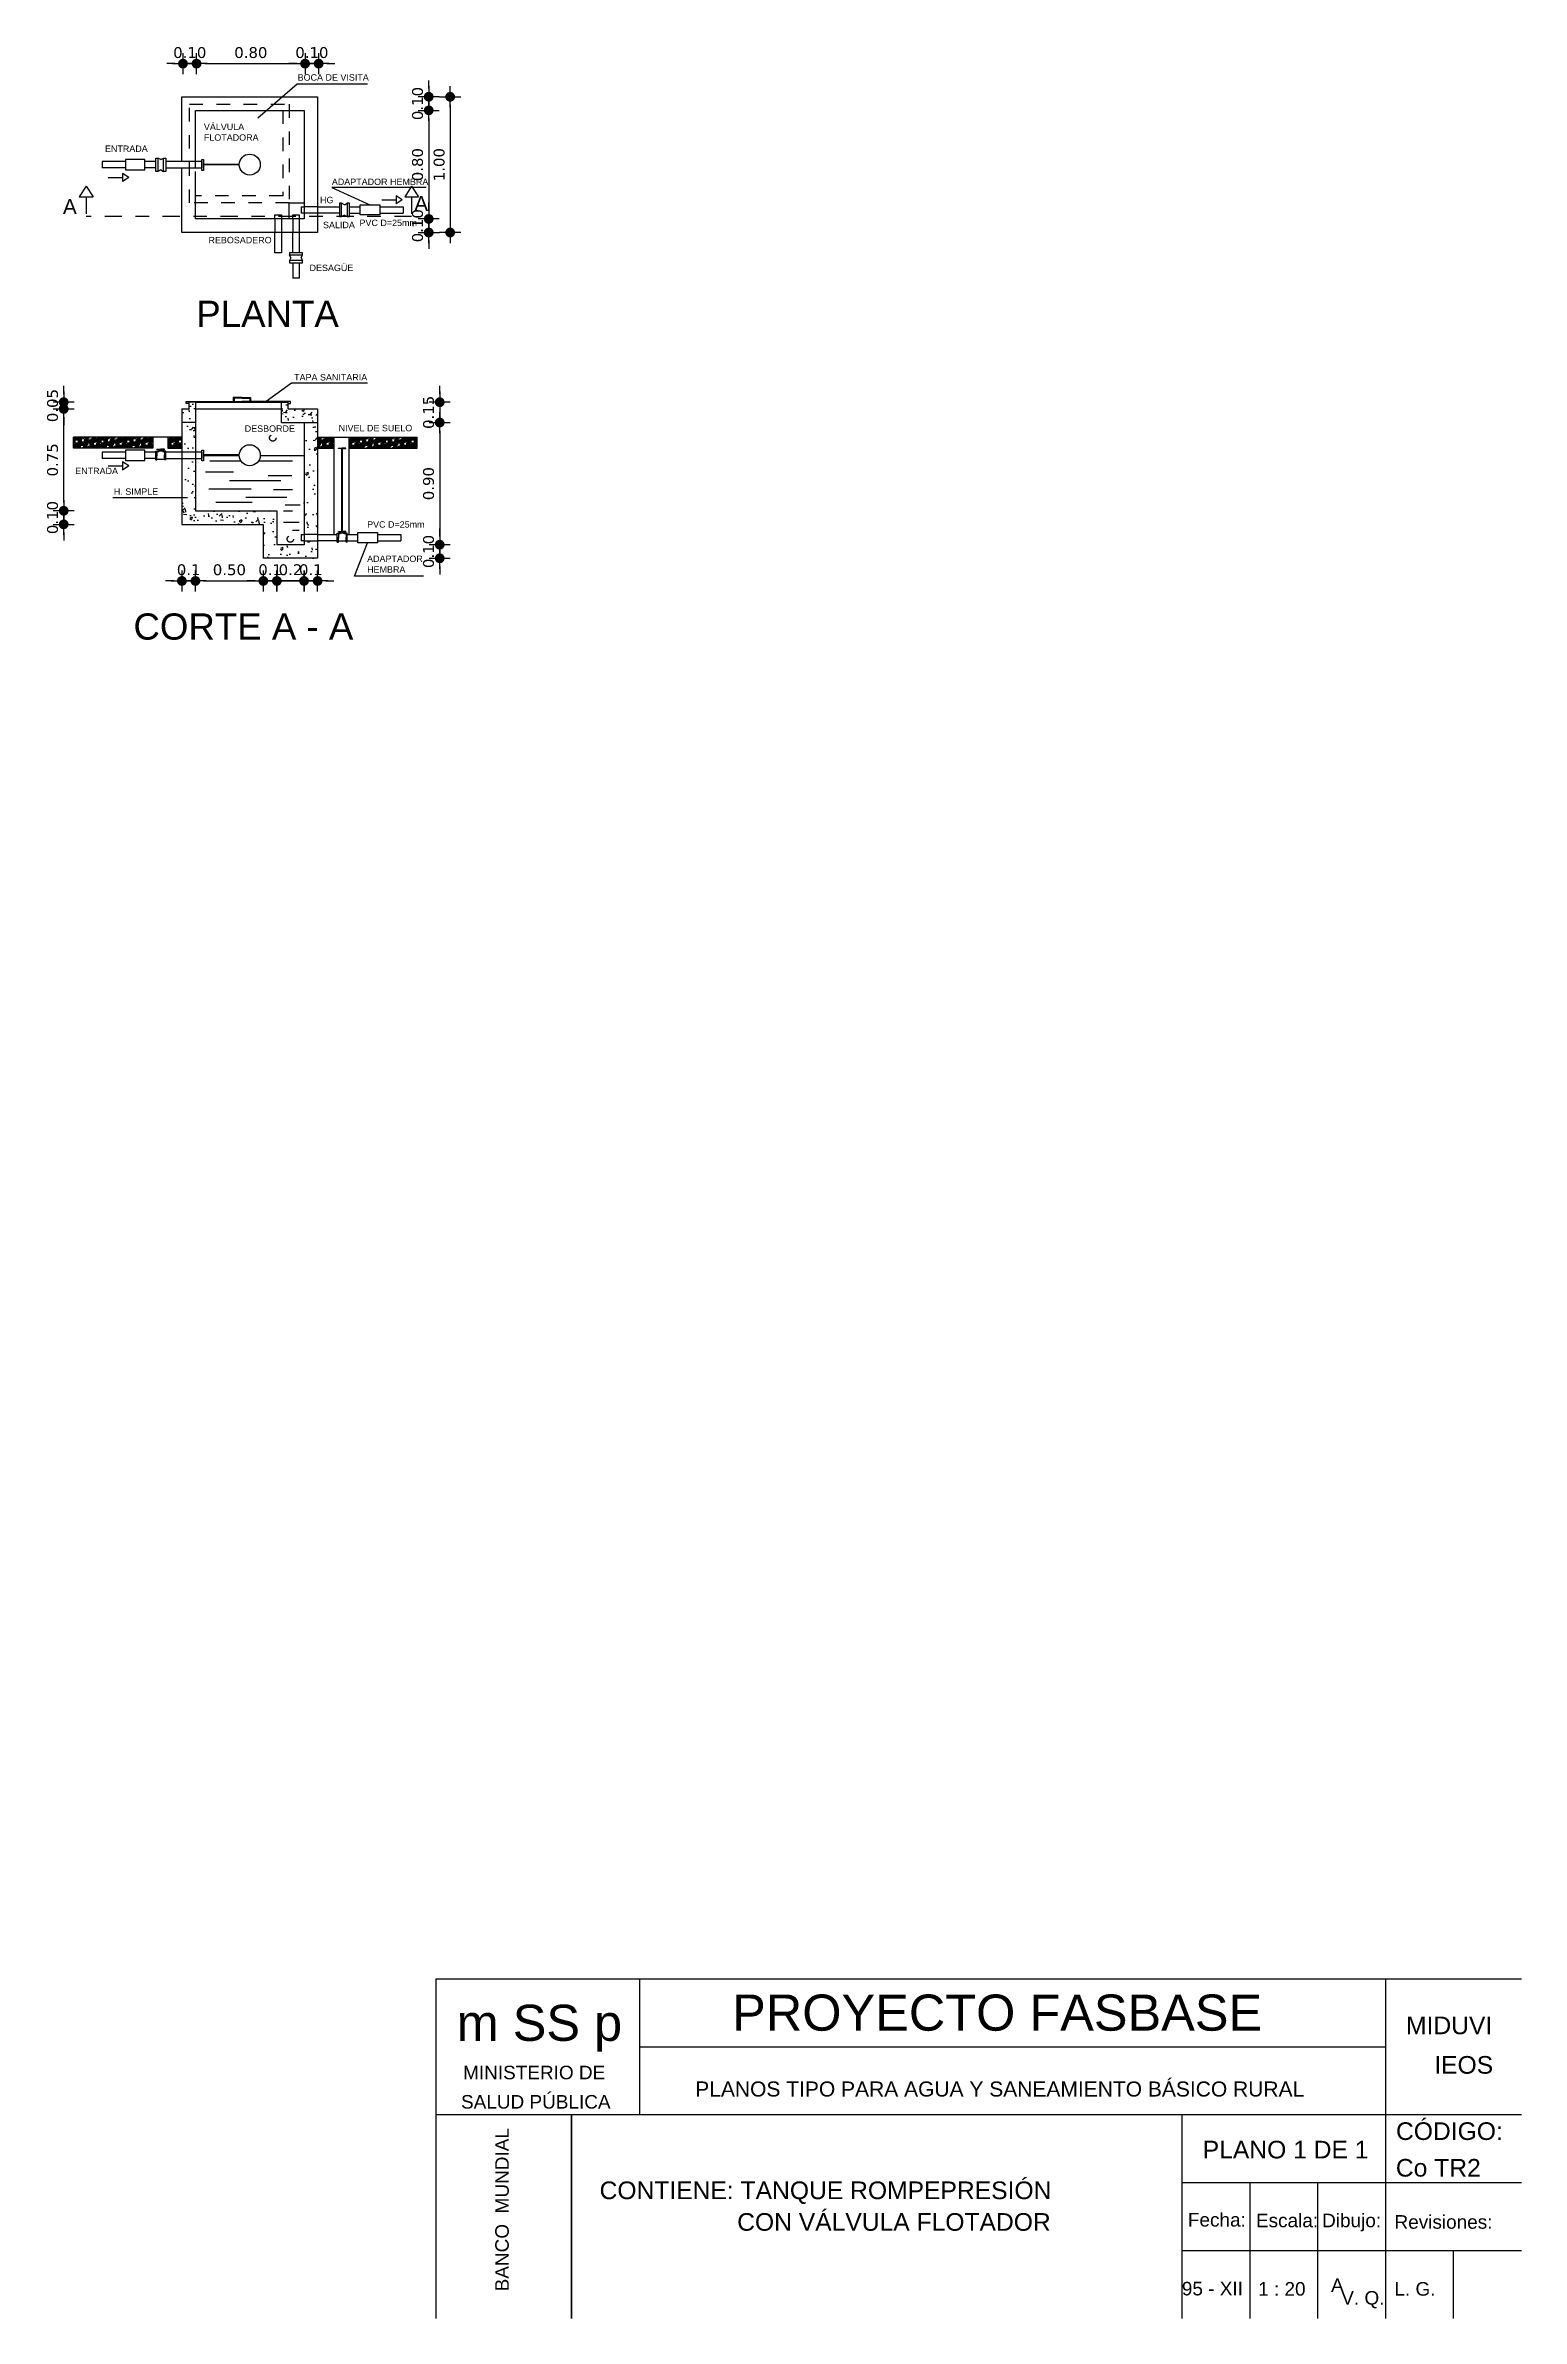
# Model space of a CAD drawing. Header units: metres. Extents: x 2644 to 4131, y 3282 to 4383.
# Drawn here: x 2766.19 to 2777.07, y 4355.27 to 4372.01 of the extents above; entities that cross this region are included whole.
import ezdxf
from ezdxf.enums import TextEntityAlignment as Align

# ---------------------------------------------------------------- set-up
doc = ezdxf.new("R2010")
doc.units = ezdxf.units.M
doc.linetypes.add('ACAD_ISO02W100', pattern=[15, 12, -3])
doc.linetypes.add('DASHDOT', pattern=[25.4, 12.7, -6.35, 0, -6.35])
doc.layers.add('Cotas', color=7, linetype='Continuous')
doc.layers.add('Dibujo', color=7, linetype='Continuous')
doc.styles.add('Annotative', font='arial.ttf')
doc.styles.get("Standard").update_dxf_attribs({"font": 'arial.ttf'})
doc.styles.add('verdana', font='verdana.ttf')
doc.dimstyles.new('ISO', dxfattribs={"dimtxt": 0.08, "dimasz": 0.06, "dimexe": 0.1, "dimexo": 0.1, "dimgap": 0.04, "dimtad": 1, "dimzin": 1, "dimdsep": 46, "dimtxsty": 'verdana', "dimblk1": 'PAB', "dimblk2": 'PAB', "dimsah": 1, "dimcen": 0, "dimse1": 1, "dimse2": 1, "dimclrd": 7, "dimclre": 8, "dimclrt": 7, "dimadec": 0, "dimazin": 0, "dimtfac": 1, "dimtix": 1, "dimtmove": 0, "dimatfit": 3, "dimldrblk": 'PAB', "dimfxl": 0.1, "dimtvp": 1, "dimtolj": 1, "dimtzin": 1, "dimarcsym": 0})

msp = doc.modelspace()

# ---------------------------------------------------------------- texts
at = {"attachment_point": 1}
for s, width, insert, char_height in [('BOCA DE VISITA', 2.52423, (2768.048, 4371.799), 0.04722), ('VÁLVULA ^JFLOTADORA', 2.52423, (2767.357, 4371.435), 0.04722), ('ENTRADA', 2.52423, (2766.628, 4371.274), 0.0472), ('ADAPTADOR HEMBRA ', 2.52423, (2768.3, 4371.03), 0.04722), ('A', 2.52423, (2766.318, 4370.879), 0.11), ('HG', 2.52423, (2768.213, 4370.896), 0.0472), ('A', 2.52423, (2768.907, 4370.901), 0.11), ('REBOSADERO', 2.52423, (2767.391, 4370.601), 0.0472), ('SALIDA', 2.52423, (2768.235, 4370.712), 0.0472), ('PVC D=25mm', 2.52423, (2768.504, 4370.728), 0.0472), ('DESAGÜE', 2.52423, (2768.136, 4370.396), 0.0472), ('PLANTA ', 2.48743, (2767.301, 4370.131), 0.1933), ('TAPA SANITARIA', 2.52423, (2768.022, 4369.59), 0.04722), ('DESBORDE', 2.52423, (2767.658, 4369.212), 0.0472), ('NIVEL DE SUELO', 2.52423, (2768.35, 4369.216), 0.04722), ('ENTRADA', 2.52423, (2766.409, 4368.9), 0.0472), ('H. SIMPLE', 2.52423, (2766.694, 4368.748), 0.0472), ('PVC D=25mm', 2.52423, (2768.56, 4368.506), 0.0472), ('ADAPTADOR \\PHEMBRA', 2.52423, (2768.56, 4368.253), 0.0472), ('CORTE A - A \\P ', 2.48743, (2766.838, 4367.827), 0.19334)]:
    msp.add_mtext_dynamic_manual_height_columns(s, width=width, gutter_width=12.5, heights=[0], dxfattribs=dict(at, insert=insert, char_height=char_height))
at = {"layer": 'Dibujo', "color": 0, "linetype": 'ByBlock'}
for s, height, p in [('m SS p', 0.2662, (2769.22, 4357.311)), ('PROYECTO FASBASE', 0.26624, (2771.25, 4357.386)), ('PLANOS TIPO PARA AGUA Y SANEAMIENTO BÁSICO RURAL', 0.11076, (2770.978, 4356.901))]:
    msp.add_text(s, height=height, dxfattribs=at).set_placement(p)
at = {"layer": 'Dibujo', "color": 0, "linetype": 'ByBlock', "style": 'Annotative'}
for s, p in [('MIDUVI', (2776.216, 4357.36)), ('IEOS', (2776.424, 4357.069)), ('CÓDIGO:', (2776.142, 4356.581)), ('PLANO 1 DE 1', (2774.718, 4356.445)), ('Co TR2', (2776.141, 4356.311)), ('CONTIENE: TANQUE ROMPEPRESIÓN', (2770.273, 4356.145))]:
    msp.add_text(s, height=0.13, dxfattribs=at).set_placement(p)
at = {"layer": 'Dibujo', "color": 0, "linetype": 'ByBlock'}
for s, p in [('MINISTERIO DE', (2769.791, 4357.028)), ('SALUD PÚBLICA', (2769.803, 4356.812)), ('Fecha:', (2774.822, 4355.943)), ('Escala:', (2775.339, 4355.938)), ('Dibujo:', (2775.815, 4355.938)), ('Revisiones:', (2776.492, 4355.927)), ('95 - XII', (2774.789, 4355.436)), ('1 : 20', (2775.301, 4355.434)), ('A', (2775.71, 4355.461)), ('L. G. ', (2776.301, 4355.434)), ('V. Q.', (2775.898, 4355.368))]:
    msp.add_text(s, height=0.1, dxfattribs=at).set_placement(p, align=Align.CENTER)
msp.add_text('BANCO  MUNDIAL', height=0.1, rotation=90, dxfattribs=at).set_placement((2769.604, 4356.067), align=Align.CENTER)
at = {"layer": 'Dibujo', "color": 0, "linetype": 'ByBlock', "insert": (2771.287, 4356.042), "char_height": 0.13, "width": 2.74501, "attachment_point": 1}
msp.add_mtext('CON VÁLVULA FLOTADOR', dxfattribs=at)

# ---------------------------------------------------------------- blocks, each defined once
blk = doc.blocks.new('PAB')
at = {"layer": 'Cotas'}
for p, q in [((-1.3, 0), (1.3, 0)), ((0, 1.3), (0, -1.3))]:
    blk.add_line(p, q, dxfattribs=at)
at = {"layer": 'Cotas', "const_width": 0.6}
blk.add_lwpolyline([(-0.3, 0, 1), (0.3, 0, 1)], format="xyb", close=True, dxfattribs=at)
blk = doc.blocks.new('*D1328')
at = {"color": 7, "lineweight": -2, "transparency": 16777216}
for p, q in [((2769.014, 4371.693), (2769.014, 4371.753)), ((2769.014, 4371.633), (2769.014, 4371.533)), ((2769.014, 4371.473), (2769.014, 4371.413))]:
    blk.add_line(p, q, dxfattribs=at)
at = {"layer": 'Defpoints', "color": 0, "transparency": 16777216}
for p in [(2768.195, 4371.633), (2768.095, 4371.533), (2769.014, 4371.533)]:
    blk.add_point(p, dxfattribs=at)
at = {"color": 7, "lineweight": -2, "transparency": 16777216, "xscale": 0.06, "yscale": 0.06, "zscale": 0.06}
for p, rotation in [((2769.014, 4371.633), 270), ((2769.014, 4371.533), 90)]:
    blk.add_blockref('PAB', p, dxfattribs=dict(at, rotation=rotation))
at = {"color": 7, "transparency": 16777216, "insert": (2768.932, 4371.583), "char_height": 0.08, "attachment_point": 5, "rotation": 90, "style": 'verdana'}
blk.add_mtext('\\A1;0.10', dxfattribs=at)
blk = doc.blocks.new('*D1329')
at = {"color": 7, "lineweight": -2, "transparency": 16777216}
blk.add_line((2769.014, 4371.473), (2769.014, 4370.793), dxfattribs=at)
at = {"layer": 'Defpoints', "color": 0, "transparency": 16777216}
for p in [(2768.095, 4371.533), (2768.095, 4370.733), (2769.014, 4370.733)]:
    blk.add_point(p, dxfattribs=at)
at = {"color": 7, "lineweight": -2, "transparency": 16777216, "xscale": 0.06, "yscale": 0.06, "zscale": 0.06}
for p, rotation in [((2769.014, 4371.533), 90), ((2769.014, 4370.733), 270)]:
    blk.add_blockref('PAB', p, dxfattribs=dict(at, rotation=rotation))
at = {"color": 7, "transparency": 16777216, "insert": (2768.932, 4371.133), "char_height": 0.08, "attachment_point": 5, "rotation": 90, "style": 'verdana'}
blk.add_mtext('\\A1;0.80', dxfattribs=at)
blk = doc.blocks.new('*D1330')
at = {"color": 7, "lineweight": -2, "transparency": 16777216}
for p, q in [((2769.014, 4370.793), (2769.014, 4370.853)), ((2769.014, 4370.733), (2769.014, 4370.633)), ((2769.014, 4370.573), (2769.014, 4370.513))]:
    blk.add_line(p, q, dxfattribs=at)
at = {"layer": 'Defpoints', "color": 0, "transparency": 16777216}
for p in [(2768.095, 4370.733), (2768.195, 4370.633), (2769.014, 4370.633)]:
    blk.add_point(p, dxfattribs=at)
at = {"color": 7, "lineweight": -2, "transparency": 16777216, "xscale": 0.06, "yscale": 0.06, "zscale": 0.06}
for p, rotation in [((2769.014, 4370.733), 270), ((2769.014, 4370.633), 90)]:
    blk.add_blockref('PAB', p, dxfattribs=dict(at, rotation=rotation))
at = {"color": 7, "transparency": 16777216, "insert": (2768.932, 4370.683), "char_height": 0.08, "attachment_point": 5, "rotation": 90, "style": 'verdana'}
blk.add_mtext('\\A1;0.10', dxfattribs=at)
blk = doc.blocks.new('*D1331')
at = {"color": 7, "lineweight": -2, "transparency": 16777216}
blk.add_line((2769.172, 4371.573), (2769.172, 4370.693), dxfattribs=at)
at = {"layer": 'Defpoints', "color": 0, "transparency": 16777216}
for p in [(2768.195, 4371.633), (2768.195, 4370.633), (2769.172, 4370.633)]:
    blk.add_point(p, dxfattribs=at)
at = {"color": 7, "lineweight": -2, "transparency": 16777216, "xscale": 0.06, "yscale": 0.06, "zscale": 0.06}
for p, rotation in [((2769.172, 4371.633), 90), ((2769.172, 4370.633), 270)]:
    blk.add_blockref('PAB', p, dxfattribs=dict(at, rotation=rotation))
at = {"color": 7, "transparency": 16777216, "insert": (2769.091, 4371.133), "char_height": 0.08, "attachment_point": 5, "rotation": 90, "style": 'verdana'}
blk.add_mtext('\\A1;1.00', dxfattribs=at)
blk = doc.blocks.new('*D1124')
at = {"color": 7, "lineweight": -2, "transparency": 16777216}
for p, q in [((2767.143, 4371.877), (2767.083, 4371.877)), ((2767.203, 4371.877), (2767.303, 4371.877)), ((2767.363, 4371.877), (2767.423, 4371.877))]:
    blk.add_line(p, q, dxfattribs=at)
at = {"layer": 'Defpoints', "color": 0, "transparency": 16777216}
for p in [(2767.303, 4371.877), (2767.203, 4371.712), (2767.303, 4371.612)]:
    blk.add_point(p, dxfattribs=at)
at = {"color": 7, "lineweight": -2, "transparency": 16777216, "xscale": 0.06, "yscale": 0.06, "zscale": 0.06}
blk.add_blockref('PAB', (2767.203, 4371.877), dxfattribs=at)
at = {"color": 7, "lineweight": -2, "transparency": 16777216, "xscale": 0.06, "yscale": 0.06, "zscale": 0.06, "rotation": 180}
blk.add_blockref('PAB', (2767.303, 4371.877), dxfattribs=at)
at = {"color": 7, "transparency": 16777216, "insert": (2767.253, 4371.958), "char_height": 0.08, "attachment_point": 5, "style": 'verdana'}
blk.add_mtext('\\A1;0.10', dxfattribs=at)
blk = doc.blocks.new('*D1125')
at = {"color": 7, "lineweight": -2, "transparency": 16777216}
blk.add_line((2767.363, 4371.877), (2768.043, 4371.877), dxfattribs=at)
at = {"layer": 'Defpoints', "color": 0, "transparency": 16777216}
for p in [(2768.103, 4371.877), (2767.303, 4371.612), (2768.103, 4371.612)]:
    blk.add_point(p, dxfattribs=at)
at = {"color": 7, "lineweight": -2, "transparency": 16777216, "xscale": 0.06, "yscale": 0.06, "zscale": 0.06, "rotation": 180}
blk.add_blockref('PAB', (2767.303, 4371.877), dxfattribs=at)
at = {"color": 7, "lineweight": -2, "transparency": 16777216, "xscale": 0.06, "yscale": 0.06, "zscale": 0.06}
blk.add_blockref('PAB', (2768.103, 4371.877), dxfattribs=at)
at = {"color": 7, "transparency": 16777216, "insert": (2767.703, 4371.958), "char_height": 0.08, "attachment_point": 5, "style": 'verdana'}
blk.add_mtext('\\A1;0.80', dxfattribs=at)
blk = doc.blocks.new('*D1126')
at = {"color": 7, "lineweight": -2, "transparency": 16777216}
for p, q in [((2768.043, 4371.877), (2767.983, 4371.877)), ((2768.103, 4371.877), (2768.203, 4371.877)), ((2768.263, 4371.877), (2768.323, 4371.877))]:
    blk.add_line(p, q, dxfattribs=at)
at = {"layer": 'Defpoints', "color": 0, "transparency": 16777216}
for p in [(2768.203, 4371.877), (2768.103, 4371.612), (2768.203, 4371.712)]:
    blk.add_point(p, dxfattribs=at)
at = {"color": 7, "lineweight": -2, "transparency": 16777216, "xscale": 0.06, "yscale": 0.06, "zscale": 0.06}
blk.add_blockref('PAB', (2768.103, 4371.877), dxfattribs=at)
at = {"color": 7, "lineweight": -2, "transparency": 16777216, "xscale": 0.06, "yscale": 0.06, "zscale": 0.06, "rotation": 180}
blk.add_blockref('PAB', (2768.203, 4371.877), dxfattribs=at)
at = {"color": 7, "transparency": 16777216, "insert": (2768.153, 4371.958), "char_height": 0.08, "attachment_point": 5, "style": 'verdana'}
blk.add_mtext('\\A1;0.10', dxfattribs=at)
blk = doc.blocks.new('*D1332')
at = {"color": 7, "lineweight": -2, "transparency": 16777216}
for p, q in [((2769.095, 4369.443), (2769.095, 4369.503)), ((2769.095, 4369.383), (2769.095, 4369.233)), ((2769.095, 4369.173), (2769.095, 4369.113))]:
    blk.add_line(p, q, dxfattribs=at)
at = {"layer": 'Defpoints', "color": 0, "transparency": 16777216}
for p in [(2767.979, 4369.383), (2768.195, 4369.233), (2769.095, 4369.233)]:
    blk.add_point(p, dxfattribs=at)
at = {"color": 7, "lineweight": -2, "transparency": 16777216, "xscale": 0.06, "yscale": 0.06, "zscale": 0.06}
for p, rotation in [((2769.095, 4369.383), 270), ((2769.095, 4369.233), 90)]:
    blk.add_blockref('PAB', p, dxfattribs=dict(at, rotation=rotation))
at = {"color": 7, "transparency": 16777216, "insert": (2769.013, 4369.308), "char_height": 0.08, "attachment_point": 5, "rotation": 90, "style": 'verdana'}
blk.add_mtext('\\A1;0.15', dxfattribs=at)
blk = doc.blocks.new('*D1333')
at = {"color": 7, "lineweight": -2, "transparency": 16777216}
blk.add_line((2769.095, 4369.173), (2769.095, 4368.393), dxfattribs=at)
at = {"layer": 'Defpoints', "color": 0, "transparency": 16777216}
for p in [(2768.195, 4369.233), (2768.095, 4368.333), (2769.095, 4368.333)]:
    blk.add_point(p, dxfattribs=at)
at = {"color": 7, "lineweight": -2, "transparency": 16777216, "xscale": 0.06, "yscale": 0.06, "zscale": 0.06}
for p, rotation in [((2769.095, 4369.233), 90), ((2769.095, 4368.333), 270)]:
    blk.add_blockref('PAB', p, dxfattribs=dict(at, rotation=rotation))
at = {"color": 7, "transparency": 16777216, "insert": (2769.013, 4368.783), "char_height": 0.08, "attachment_point": 5, "rotation": 90, "style": 'verdana'}
blk.add_mtext('\\A1;0.90', dxfattribs=at)
blk = doc.blocks.new('*D1334')
at = {"color": 7, "lineweight": -2, "transparency": 16777216}
for p, q in [((2769.095, 4368.393), (2769.095, 4368.453)), ((2769.095, 4368.333), (2769.095, 4368.233)), ((2769.095, 4368.173), (2769.095, 4368.113))]:
    blk.add_line(p, q, dxfattribs=at)
at = {"layer": 'Defpoints', "color": 0, "transparency": 16777216}
for p in [(2768.095, 4368.333), (2768.195, 4368.233), (2769.095, 4368.233)]:
    blk.add_point(p, dxfattribs=at)
at = {"color": 7, "lineweight": -2, "transparency": 16777216, "xscale": 0.06, "yscale": 0.06, "zscale": 0.06}
for p, rotation in [((2769.095, 4368.333), 270), ((2769.095, 4368.233), 90)]:
    blk.add_blockref('PAB', p, dxfattribs=dict(at, rotation=rotation))
at = {"color": 7, "transparency": 16777216, "insert": (2769.013, 4368.283), "char_height": 0.08, "attachment_point": 5, "rotation": 90, "style": 'verdana'}
blk.add_mtext('\\A1;0.10', dxfattribs=at)
blk = doc.blocks.new('*D1335')
at = {"color": 7, "lineweight": -2, "transparency": 16777216}
for p, q in [((2767.135, 4368.066), (2767.075, 4368.066)), ((2767.195, 4368.066), (2767.295, 4368.066)), ((2767.355, 4368.066), (2767.415, 4368.066))]:
    blk.add_line(p, q, dxfattribs=at)
at = {"layer": 'Defpoints', "color": 0, "transparency": 16777216}
for p in [(2767.295, 4368.583), (2767.195, 4368.483), (2767.295, 4368.066)]:
    blk.add_point(p, dxfattribs=at)
at = {"color": 7, "lineweight": -2, "transparency": 16777216, "xscale": 0.06, "yscale": 0.06, "zscale": 0.06}
blk.add_blockref('PAB', (2767.195, 4368.066), dxfattribs=at)
at = {"color": 7, "lineweight": -2, "transparency": 16777216, "xscale": 0.06, "yscale": 0.06, "zscale": 0.06, "rotation": 180}
blk.add_blockref('PAB', (2767.295, 4368.066), dxfattribs=at)
at = {"color": 7, "transparency": 16777216, "insert": (2767.245, 4368.148), "char_height": 0.08, "attachment_point": 5, "style": 'verdana'}
blk.add_mtext('\\A1;0.1', dxfattribs=at)
blk = doc.blocks.new('*D1336')
at = {"color": 7, "lineweight": -2, "transparency": 16777216}
blk.add_line((2767.355, 4368.066), (2767.735, 4368.066), dxfattribs=at)
at = {"layer": 'Defpoints', "color": 0, "transparency": 16777216}
for p in [(2767.295, 4368.583), (2767.795, 4368.483), (2767.795, 4368.066)]:
    blk.add_point(p, dxfattribs=at)
at = {"color": 7, "lineweight": -2, "transparency": 16777216, "xscale": 0.06, "yscale": 0.06, "zscale": 0.06, "rotation": 180}
blk.add_blockref('PAB', (2767.295, 4368.066), dxfattribs=at)
at = {"color": 7, "lineweight": -2, "transparency": 16777216, "xscale": 0.06, "yscale": 0.06, "zscale": 0.06}
blk.add_blockref('PAB', (2767.795, 4368.066), dxfattribs=at)
at = {"color": 7, "transparency": 16777216, "insert": (2767.545, 4368.148), "char_height": 0.08, "attachment_point": 5, "style": 'verdana'}
blk.add_mtext('\\A1;0.50', dxfattribs=at)
blk = doc.blocks.new('*D1337')
at = {"color": 7, "lineweight": -2, "transparency": 16777216}
for p, q in [((2767.735, 4368.066), (2767.675, 4368.066)), ((2767.795, 4368.066), (2767.895, 4368.066)), ((2767.955, 4368.066), (2768.015, 4368.066))]:
    blk.add_line(p, q, dxfattribs=at)
at = {"layer": 'Defpoints', "color": 0, "transparency": 16777216}
for p in [(2767.795, 4368.483), (2767.895, 4368.333), (2767.895, 4368.066)]:
    blk.add_point(p, dxfattribs=at)
at = {"color": 7, "lineweight": -2, "transparency": 16777216, "xscale": 0.06, "yscale": 0.06, "zscale": 0.06}
blk.add_blockref('PAB', (2767.795, 4368.066), dxfattribs=at)
at = {"color": 7, "lineweight": -2, "transparency": 16777216, "xscale": 0.06, "yscale": 0.06, "zscale": 0.06, "rotation": 180}
blk.add_blockref('PAB', (2767.895, 4368.066), dxfattribs=at)
at = {"color": 7, "transparency": 16777216, "insert": (2767.845, 4368.148), "char_height": 0.08, "attachment_point": 5, "style": 'verdana'}
blk.add_mtext('\\A1;0.1', dxfattribs=at)
blk = doc.blocks.new('*D1338')
at = {"color": 7, "lineweight": -2, "transparency": 16777216}
for p, q in [((2767.835, 4368.066), (2767.775, 4368.066)), ((2767.895, 4368.066), (2768.095, 4368.066)), ((2768.155, 4368.066), (2768.215, 4368.066))]:
    blk.add_line(p, q, dxfattribs=at)
at = {"layer": 'Defpoints', "color": 0, "transparency": 16777216}
for p in [(2767.895, 4368.333), (2768.095, 4368.333), (2768.095, 4368.066)]:
    blk.add_point(p, dxfattribs=at)
at = {"color": 7, "lineweight": -2, "transparency": 16777216, "xscale": 0.06, "yscale": 0.06, "zscale": 0.06}
blk.add_blockref('PAB', (2767.895, 4368.066), dxfattribs=at)
at = {"color": 7, "lineweight": -2, "transparency": 16777216, "xscale": 0.06, "yscale": 0.06, "zscale": 0.06, "rotation": 180}
blk.add_blockref('PAB', (2768.095, 4368.066), dxfattribs=at)
at = {"color": 7, "transparency": 16777216, "insert": (2767.995, 4368.148), "char_height": 0.08, "attachment_point": 5, "style": 'verdana'}
blk.add_mtext('\\A1;0.2', dxfattribs=at)
blk = doc.blocks.new('*D1339')
at = {"color": 7, "lineweight": -2, "transparency": 16777216}
for p, q in [((2768.035, 4368.066), (2767.975, 4368.066)), ((2768.095, 4368.066), (2768.195, 4368.066)), ((2768.255, 4368.066), (2768.315, 4368.066))]:
    blk.add_line(p, q, dxfattribs=at)
at = {"layer": 'Defpoints', "color": 0, "transparency": 16777216}
for p in [(2768.095, 4368.333), (2768.195, 4368.233), (2768.195, 4368.066)]:
    blk.add_point(p, dxfattribs=at)
at = {"color": 7, "lineweight": -2, "transparency": 16777216, "xscale": 0.06, "yscale": 0.06, "zscale": 0.06}
blk.add_blockref('PAB', (2768.095, 4368.066), dxfattribs=at)
at = {"color": 7, "lineweight": -2, "transparency": 16777216, "xscale": 0.06, "yscale": 0.06, "zscale": 0.06, "rotation": 180}
blk.add_blockref('PAB', (2768.195, 4368.066), dxfattribs=at)
at = {"color": 7, "transparency": 16777216, "insert": (2768.145, 4368.148), "char_height": 0.08, "attachment_point": 5, "style": 'verdana'}
blk.add_mtext('\\A1;0.1', dxfattribs=at)
blk = doc.blocks.new('*D1340')
at = {"color": 7, "lineweight": -2, "transparency": 16777216}
for p, q in [((2766.324, 4368.643), (2766.324, 4368.703)), ((2766.324, 4368.483), (2766.324, 4368.583)), ((2766.324, 4368.423), (2766.324, 4368.363))]:
    blk.add_line(p, q, dxfattribs=at)
at = {"layer": 'Defpoints', "color": 0, "transparency": 16777216}
for p in [(2766.324, 4368.583), (2767.295, 4368.583), (2767.195, 4368.483)]:
    blk.add_point(p, dxfattribs=at)
at = {"color": 7, "lineweight": -2, "transparency": 16777216, "xscale": 0.06, "yscale": 0.06, "zscale": 0.06}
for p, rotation in [((2766.324, 4368.583), 270), ((2766.324, 4368.483), 90)]:
    blk.add_blockref('PAB', p, dxfattribs=dict(at, rotation=rotation))
at = {"color": 7, "transparency": 16777216, "insert": (2766.242, 4368.533), "char_height": 0.08, "attachment_point": 5, "rotation": 90, "style": 'verdana'}
blk.add_mtext('\\A1;0.10', dxfattribs=at)
blk = doc.blocks.new('*D1341')
at = {"color": 7, "lineweight": -2, "transparency": 16777216}
blk.add_line((2766.324, 4368.643), (2766.324, 4369.273), dxfattribs=at)
at = {"layer": 'Defpoints', "color": 0, "transparency": 16777216}
for p in [(2766.324, 4369.333), (2767.245, 4369.333), (2767.295, 4368.583)]:
    blk.add_point(p, dxfattribs=at)
at = {"color": 7, "lineweight": -2, "transparency": 16777216, "xscale": 0.06, "yscale": 0.06, "zscale": 0.06}
for p, rotation in [((2766.324, 4369.333), 90), ((2766.324, 4368.583), 270)]:
    blk.add_blockref('PAB', p, dxfattribs=dict(at, rotation=rotation))
at = {"color": 7, "transparency": 16777216, "insert": (2766.242, 4368.958), "char_height": 0.08, "attachment_point": 5, "rotation": 90, "style": 'verdana'}
blk.add_mtext('\\A1;0.75', dxfattribs=at)
blk = doc.blocks.new('*D1342')
at = {"color": 7, "lineweight": -2, "transparency": 16777216}
for p, q in [((2766.324, 4369.443), (2766.324, 4369.503)), ((2766.324, 4369.333), (2766.324, 4369.383)), ((2766.324, 4369.273), (2766.324, 4369.213))]:
    blk.add_line(p, q, dxfattribs=at)
at = {"layer": 'Defpoints', "color": 0, "transparency": 16777216}
for p in [(2766.324, 4369.383), (2767.245, 4369.383), (2767.245, 4369.333)]:
    blk.add_point(p, dxfattribs=at)
at = {"color": 7, "lineweight": -2, "transparency": 16777216, "xscale": 0.06, "yscale": 0.06, "zscale": 0.06}
for p, rotation in [((2766.324, 4369.383), 270), ((2766.324, 4369.333), 90)]:
    blk.add_blockref('PAB', p, dxfattribs=dict(at, rotation=rotation))
at = {"color": 7, "transparency": 16777216, "insert": (2766.242, 4369.358), "char_height": 0.08, "attachment_point": 5, "rotation": 90, "style": 'verdana'}
blk.add_mtext('\\A1;0.05', dxfattribs=at)

# ---------------------------------------------------------------- dimensions: what is measured, and where the dimension line sits
dim = msp.add_linear_dim(base=(2767.303, 4371.877), p1=(2767.203, 4371.712), p2=(2767.303, 4371.612), dimstyle='ISO')
dim.commit()
dim.dimension.update_dxf_attribs({"geometry": '*D1124', "text_midpoint": (2767.253, 4371.958)})
for base, p1, p2, picture, middle in [((2768.103, 4371.877), (2767.303, 4371.612), (2768.103, 4371.612), '*D1125', (2767.703, 4371.958)), ((2768.203, 4371.877), (2768.103, 4371.612), (2768.203, 4371.712), '*D1126', (2768.153, 4371.958)), ((2767.795, 4368.066), (2767.295, 4368.583), (2767.795, 4368.483), '*D1336', (2767.545, 4368.148))]:
    dim = msp.add_linear_dim(base=base, p1=p1, p2=p2, dimstyle='ISO', override={"dimtmove": 1})
    dim.commit()
    dim.dimension.update_dxf_attribs({"geometry": picture, "text_midpoint": middle})
for base, p1, p2, picture, middle in [((2769.014, 4371.533), (2768.195, 4371.633), (2768.095, 4371.533), '*D1328', (2768.932, 4371.583)), ((2769.172, 4370.633), (2768.195, 4371.633), (2768.195, 4370.633), '*D1331', (2769.091, 4371.133)), ((2769.095, 4369.233), (2767.979, 4369.383), (2768.195, 4369.233), '*D1332', (2769.013, 4369.308)), ((2766.324, 4368.583), (2767.195, 4368.483), (2767.295, 4368.583), '*D1340', (2766.242, 4368.533))]:
    dim = msp.add_linear_dim(base=base, p1=p1, p2=p2, angle=90, dimstyle='ISO')
    dim.commit()
    dim.dimension.update_dxf_attribs({"geometry": picture, "text_midpoint": middle})
for base, p1, p2, picture, middle in [((2769.014, 4370.733), (2768.095, 4371.533), (2768.095, 4370.733), '*D1329', (2768.932, 4371.133)), ((2769.014, 4370.633), (2768.095, 4370.733), (2768.195, 4370.633), '*D1330', (2768.932, 4370.683)), ((2766.324, 4369.383), (2767.245, 4369.333), (2767.245, 4369.383), '*D1342', (2766.242, 4369.358)), ((2766.324, 4369.333), (2767.295, 4368.583), (2767.245, 4369.333), '*D1341', (2766.242, 4368.958)), ((2769.095, 4368.333), (2768.195, 4369.233), (2768.095, 4368.333), '*D1333', (2769.013, 4368.783)), ((2769.095, 4368.233), (2768.095, 4368.333), (2768.195, 4368.233), '*D1334', (2769.013, 4368.283))]:
    dim = msp.add_linear_dim(base=base, p1=p1, p2=p2, angle=90, dimstyle='ISO', override={"dimtmove": 1})
    dim.commit()
    dim.dimension.update_dxf_attribs({"geometry": picture, "text_midpoint": middle})
dim = msp.add_linear_dim(base=(2767.295, 4368.066), p1=(2767.195, 4368.483), p2=(2767.295, 4368.583), text='0.1', dimstyle='ISO')
dim.commit()
dim.dimension.update_dxf_attribs({"geometry": '*D1335', "text_midpoint": (2767.245, 4368.148)})
for base, p1, p2, text, picture, middle in [((2767.895, 4368.066), (2767.795, 4368.483), (2767.895, 4368.333), '0.1', '*D1337', (2767.845, 4368.148)), ((2768.095, 4368.066), (2767.895, 4368.333), (2768.095, 4368.333), '0.2', '*D1338', (2767.995, 4368.148)), ((2768.195, 4368.066), (2768.095, 4368.333), (2768.195, 4368.233), '0.1', '*D1339', (2768.145, 4368.148))]:
    dim = msp.add_linear_dim(base=base, p1=p1, p2=p2, text=text, dimstyle='ISO', override={"dimtmove": 1})
    dim.commit()
    dim.dimension.update_dxf_attribs({"geometry": picture, "text_midpoint": middle})

# ---------------------------------------------------------------- hatches: boundary and pattern name
h = msp.add_hatch()
h.set_pattern_fill('AR-CONC', color=256, scale=0.001, style=0)
h.set_pattern_definition([(50, (-6230.2715, 739.93046), (0.182184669, -0.0159390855), [0.01905, -0.20955]), (355, (-6230.2715, 739.93046), (-0.035242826, 0.191056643), [0.01524, -0.16764]), (100.451, (-6230.25632, 739.92913), (0.1469425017, 0.1751166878), [0.01619, -0.17809]), (46.1842, (-6230.2715, 739.98126), (0.271079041, -0.042042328), [0.028575, -0.314325]), (96.6356, (-6230.2489, 739.97775), (0.2374042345, 0.247425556), [0.024285, -0.267135]), (351.184, (-6230.2715, 739.98126), (0.237404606, 0.247425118), [0.02286, -0.25146]), (21, (-6230.2461, 739.96856), (0.1516148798, -0.1022655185), [0.01905, -0.20955]), (326, (-6230.2461, 739.96856), (0.0618020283, 0.184187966), [0.01524, -0.16764]), (71.4514, (-6230.23347, 739.96003), (0.2134164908, 0.0819228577), [0.01619, -0.17809]), (37.5, (-6230.2715, 739.93046), (0.00308860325, 0.08455503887), [0, -0.165608, 0, -0.17018, 0, -0.168275]), (7.5, (-6230.2715, 739.93046), (0.0668196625, 0.1001805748), [0, -0.097028, 0, -0.161798, 0, -0.064135]), (327.5, (-6230.32814, 739.93046), (0.13559059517, -0.005728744), [0, -0.0635, 0, -0.19812, 0, -0.26289]), (317.5, (-6230.35354, 739.93046), (0.1481291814, 0.025426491), [0, -0.08255, 0, -0.131572, 0, -0.18669])])
h.paths.add_polyline_path([(2767.195, 4369.014), (2767.295, 4369.014), (2767.295, 4369.233), (2767.195, 4369.233)])
h.paths.add_polyline_path([(2767.295, 4369.383), (2767.245, 4369.383), (2767.245, 4369.333), (2767.195, 4369.333), (2767.195, 4369.233), (2767.295, 4369.233)])
h.paths.add_polyline_path([(2767.979, 4369.333), (2767.979, 4369.383), (2767.929, 4369.383), (2767.929, 4369.233), (2768.095, 4369.233), (2768.195, 4369.233), (2768.195, 4369.333)])
h.paths.add_polyline_path([(2768.095, 4368.409), (2768.195, 4368.409), (2768.195, 4369.233), (2768.095, 4369.233)])
h.paths.add_polyline_path([(2767.795, 4368.483), (2767.795, 4368.233), (2768.195, 4368.233), (2768.195, 4368.361), (2768.095, 4368.361), (2768.095, 4368.333), (2767.895, 4368.333), (2767.895, 4368.583), (2767.295, 4368.583), (2767.295, 4368.967), (2767.195, 4368.967), (2767.195, 4368.583), (2767.195, 4368.483)])
h = msp.add_hatch()
h.set_pattern_fill('HOUND', color=256, scale=0.005, style=0)
h.set_pattern_definition([(0, (-6230.271501, 739.930457), (0.03175, 0.0079375), [0.127, -0.0635]), (90, (-6230.271501, 739.930457), (-0.0079375, -0.03175), [0.127, -0.0635])])
h.paths.add_polyline_path([(2766.982, 4369.044), (2766.982, 4369.126), (2766.397, 4369.126), (2766.397, 4369.044)])
h.paths.add_polyline_path([(2767.092, 4369.126), (2767.092, 4369.044), (2767.195, 4369.044), (2767.195, 4369.126)])
h.paths.add_polyline_path([(2768.316, 4369.044), (2768.316, 4369.126), (2768.195, 4369.126), (2768.195, 4369.044)])
h.paths.add_polyline_path([(2768.93, 4369.044), (2768.93, 4369.126), (2768.428, 4369.126), (2768.428, 4369.044)])

# ---------------------------------------------------------------- linework, layer by layer
for p, q in [((2767.195, 4371.633), (2768.195, 4371.633)), ((2767.195, 4371.156), (2767.195, 4371.633)), ((2768.045, 4371.727), (2767.755, 4371.476)), ((2768.563, 4371.727), (2768.045, 4371.727)), ((2768.195, 4371.633), (2768.195, 4370.633)), ((2767.295, 4371.533), (2768.095, 4371.533)), ((2767.295, 4371.183), (2767.295, 4371.533)), ((2768.095, 4371.533), (2768.095, 4370.733)), ((2766.607, 4371.156), (2766.607, 4371.109)), ((2766.779, 4371.156), (2766.607, 4371.156)), ((2766.779, 4371.109), (2766.607, 4371.109)), ((2767.002, 4371.156), (2766.923, 4371.156)), ((2767.002, 4371.109), (2766.923, 4371.109)), ((2767.039, 4371.17), (2767.017, 4371.181)), ((2767.039, 4371.17), (2767.06, 4371.181)), ((2767.195, 4370.633), (2767.195, 4371.109)), ((2767.618, 4371.134), (2767.355, 4371.134)), ((2767.618, 4371.132), (2767.355, 4371.132)), ((2766.49, 4370.975), (2766.439, 4370.897)), ((2766.49, 4370.975), (2766.54, 4370.897)), ((2766.652, 4371.038), (2766.758, 4371.038)), ((2766.803, 4371.038), (2766.758, 4371.068)), ((2766.758, 4371.068), (2766.758, 4371.008)), ((2766.803, 4371.038), (2766.758, 4371.008)), ((2767.039, 4371.094), (2767.017, 4371.083)), ((2767.039, 4371.094), (2767.06, 4371.083)), ((2767.295, 4370.733), (2767.295, 4371.083)), ((2768.994, 4370.964), (2768.299, 4370.964)), ((2768.299, 4370.964), (2768.581, 4370.837)), ((2768.888, 4370.974), (2768.837, 4370.897)), ((2768.888, 4370.974), (2768.939, 4370.897)), ((2766.439, 4370.897), (2766.54, 4370.897)), ((2768.393, 4370.837), (2768.371, 4370.848)), ((2768.393, 4370.761), (2768.371, 4370.75)), ((2768.393, 4370.837), (2768.414, 4370.848)), ((2768.393, 4370.761), (2768.414, 4370.75)), ((2768.43, 4370.823), (2768.509, 4370.823)), ((2768.43, 4370.775), (2768.509, 4370.775)), ((2768.653, 4370.823), (2768.825, 4370.823)), ((2768.653, 4370.775), (2768.825, 4370.775)), ((2768.668, 4370.874), (2768.774, 4370.874)), ((2768.819, 4370.874), (2768.774, 4370.904)), ((2768.774, 4370.904), (2768.774, 4370.844)), ((2768.819, 4370.874), (2768.774, 4370.844)), ((2768.825, 4370.823), (2768.825, 4370.775)), ((2768.837, 4370.897), (2768.939, 4370.897)), ((2768.195, 4370.633), (2767.195, 4370.633)), ((2768.095, 4370.733), (2767.295, 4370.733)), ((2767.998, 4370.447), (2767.987, 4370.469)), ((2767.998, 4370.447), (2767.987, 4370.426)), ((2768.074, 4370.447), (2768.085, 4370.469)), ((2768.074, 4370.447), (2768.085, 4370.426)), ((2768.013, 4370.41), (2768.013, 4370.296)), ((2768.06, 4370.296), (2768.013, 4370.296)), ((2768.06, 4370.41), (2768.06, 4370.296)), ((2768.003, 4369.523), (2767.816, 4369.389)), ((2768.564, 4369.523), (2768.003, 4369.523)), ((2767.195, 4369.333), (2767.245, 4369.333)), ((2767.195, 4369.333), (2767.195, 4368.583)), ((2767.227, 4369.373), (2767.227, 4369.389)), ((2767.227, 4369.389), (2767.637, 4369.389)), ((2767.245, 4369.373), (2767.227, 4369.373)), ((2767.245, 4369.383), (2767.245, 4369.333)), ((2767.295, 4369.383), (2767.245, 4369.383)), ((2767.295, 4369.383), (2767.295, 4368.583)), ((2767.295, 4369.383), (2767.979, 4369.383)), ((2767.295, 4369.333), (2767.929, 4369.333)), ((2767.637, 4369.417), (2767.574, 4369.417)), ((2767.574, 4369.417), (2767.574, 4369.389)), ((2767.637, 4369.412), (2767.579, 4369.412)), ((2767.579, 4369.412), (2767.579, 4369.389)), ((2767.637, 4369.417), (2767.7, 4369.417)), ((2767.637, 4369.412), (2767.695, 4369.412)), ((2767.996, 4369.389), (2767.637, 4369.389)), ((2767.695, 4369.412), (2767.695, 4369.389)), ((2767.7, 4369.417), (2767.7, 4369.389)), ((2767.929, 4369.233), (2767.929, 4369.383)), ((2767.979, 4369.333), (2767.979, 4369.383)), ((2767.979, 4369.373), (2767.996, 4369.373)), ((2767.979, 4369.333), (2768.195, 4369.333)), ((2767.996, 4369.373), (2767.996, 4369.389)), ((2768.195, 4369.333), (2768.195, 4368.233)), ((2767.195, 4369.126), (2766.397, 4369.126)), ((2766.397, 4369.044), (2766.397, 4369.126)), ((2766.982, 4369.126), (2766.982, 4369.044)), ((2767.092, 4369.126), (2767.092, 4369.044)), ((2767.295, 4369.233), (2767.195, 4369.233)), ((2767.929, 4369.233), (2768.095, 4369.233)), ((2768.095, 4369.233), (2768.195, 4369.233)), ((2768.095, 4369.233), (2768.095, 4368.333)), ((2768.195, 4369.126), (2768.93, 4369.126)), ((2768.316, 4368.409), (2768.316, 4369.126)), ((2768.428, 4368.408), (2768.428, 4369.126)), ((2768.93, 4369.044), (2768.93, 4369.126)), ((2766.982, 4369.044), (2766.397, 4369.044)), ((2766.607, 4369.014), (2766.607, 4368.967)), ((2766.779, 4369.014), (2766.607, 4369.014)), ((2766.779, 4368.967), (2766.607, 4368.967)), ((2766.803, 4368.913), (2766.758, 4368.943)), ((2766.758, 4368.943), (2766.758, 4368.883)), ((2767.002, 4369.014), (2766.923, 4369.014)), ((2767.002, 4368.967), (2766.923, 4368.967)), ((2767.002, 4368.959), (2767.002, 4369.023)), ((2767.002, 4369.023), (2767.01, 4369.023)), ((2767.002, 4368.959), (2767.01, 4368.959)), ((2767.01, 4369.023), (2767.01, 4368.988)), ((2767.01, 4369.02), (2767.024, 4369.02)), ((2767.01, 4368.959), (2767.01, 4368.994)), ((2767.01, 4368.964), (2767.068, 4368.964)), ((2767.011, 4369.035), (2767.011, 4369.037)), ((2767.011, 4369.037), (2767.039, 4369.037)), ((2767.039, 4369.035), (2767.011, 4369.035)), ((2767.061, 4369.03), (2767.017, 4369.03)), ((2767.017, 4369.03), (2767.017, 4369.025)), ((2767.017, 4369.025), (2767.02, 4369.025)), ((2767.02, 4369.025), (2767.057, 4369.025)), ((2767.024, 4369.02), (2767.024, 4369.025)), ((2767.038, 4369.03), (2767.038, 4369.035)), ((2767.067, 4369.037), (2767.039, 4369.037)), ((2767.039, 4369.035), (2767.067, 4369.035)), ((2767.041, 4369.03), (2767.041, 4369.035)), ((2767.054, 4369.02), (2767.054, 4369.025)), ((2767.054, 4369.02), (2767.068, 4369.02)), ((2767.057, 4369.025), (2767.061, 4369.025)), ((2767.061, 4369.025), (2767.061, 4369.03)), ((2767.067, 4369.035), (2767.067, 4369.037)), ((2767.076, 4369.023), (2767.068, 4369.023)), ((2767.068, 4369.023), (2767.068, 4368.988)), ((2767.068, 4368.959), (2767.068, 4368.994)), ((2767.076, 4368.959), (2767.068, 4368.959)), ((2767.076, 4368.959), (2767.076, 4369.023)), ((2767.092, 4369.044), (2767.195, 4369.044)), ((2767.618, 4368.994), (2767.355, 4368.994)), ((2767.618, 4368.99), (2767.355, 4368.99)), ((2767.355, 4368.99), (2767.618, 4368.99)), ((2767.4, 4368.95), (2767.63, 4368.95)), ((2767.76, 4368.95), (2768.011, 4368.95)), ((2767.772, 4368.991), (2768.095, 4368.991)), ((2768.195, 4369.044), (2768.316, 4369.044)), ((2768.348, 4369.044), (2768.404, 4369.044)), ((2768.348, 4369.042), (2768.348, 4369.044)), ((2768.348, 4369.044), (2768.376, 4369.044)), ((2768.374, 4369.042), (2768.348, 4369.042)), ((2768.374, 4368.43), (2768.374, 4369.042)), ((2768.404, 4369.044), (2768.376, 4369.044)), ((2768.379, 4368.43), (2768.379, 4369.042)), ((2768.379, 4369.042), (2768.404, 4369.042)), ((2768.404, 4369.042), (2768.404, 4369.044)), ((2768.428, 4369.044), (2768.93, 4369.044)), ((2766.652, 4368.913), (2766.758, 4368.913)), ((2766.803, 4368.913), (2766.758, 4368.883)), ((2767.368, 4368.869), (2767.576, 4368.869)), ((2767.546, 4368.806), (2767.923, 4368.806)), ((2767.83, 4368.842), (2768.006, 4368.842)), ((2766.687, 4368.682), (2767.237, 4368.682)), ((2767.195, 4368.583), (2767.195, 4368.483)), ((2767.295, 4368.583), (2767.895, 4368.583)), ((2767.393, 4368.744), (2767.705, 4368.744)), ((2767.446, 4368.646), (2767.712, 4368.646)), ((2767.667, 4368.683), (2767.968, 4368.683)), ((2767.87, 4368.741), (2768.011, 4368.741)), ((2767.895, 4368.583), (2767.895, 4368.333)), ((2767.943, 4368.583), (2768.009, 4368.583)), ((2767.956, 4368.628), (2768.067, 4368.628)), ((2767.195, 4368.483), (2767.795, 4368.483)), ((2767.795, 4368.483), (2767.795, 4368.233)), ((2767.943, 4368.498), (2768.059, 4368.498)), ((2768.011, 4368.44), (2768.059, 4368.44)), ((2768.339, 4368.353), (2768.339, 4368.417)), ((2768.339, 4368.417), (2768.348, 4368.417)), ((2768.348, 4368.429), (2768.348, 4368.43)), ((2768.348, 4368.43), (2768.376, 4368.43)), ((2768.376, 4368.429), (2768.348, 4368.429)), ((2768.348, 4368.417), (2768.348, 4368.382)), ((2768.354, 4368.419), (2768.354, 4368.424)), ((2768.354, 4368.424), (2768.398, 4368.424)), ((2768.358, 4368.419), (2768.354, 4368.419)), ((2768.395, 4368.419), (2768.358, 4368.419)), ((2768.361, 4368.413), (2768.361, 4368.419)), ((2768.374, 4368.424), (2768.374, 4368.429)), ((2768.404, 4368.43), (2768.376, 4368.43)), ((2768.376, 4368.429), (2768.404, 4368.429)), ((2768.379, 4368.424), (2768.379, 4368.429)), ((2768.392, 4368.413), (2768.392, 4368.419)), ((2768.398, 4368.419), (2768.395, 4368.419)), ((2768.398, 4368.424), (2768.398, 4368.419)), ((2768.404, 4368.429), (2768.404, 4368.43)), ((2768.413, 4368.417), (2768.405, 4368.417)), ((2768.405, 4368.417), (2768.405, 4368.382)), ((2768.413, 4368.353), (2768.413, 4368.417)), ((2768.095, 4368.333), (2767.895, 4368.333)), ((2768.075, 4368.409), (2768.075, 4368.361)), ((2768.339, 4368.353), (2768.348, 4368.353)), ((2768.361, 4368.413), (2768.348, 4368.413)), ((2768.348, 4368.353), (2768.348, 4368.388)), ((2768.405, 4368.358), (2768.348, 4368.358)), ((2768.405, 4368.413), (2768.392, 4368.413)), ((2768.405, 4368.353), (2768.405, 4368.388)), ((2768.413, 4368.353), (2768.405, 4368.353)), ((2768.413, 4368.408), (2768.492, 4368.408)), ((2768.413, 4368.361), (2768.492, 4368.361)), ((2768.467, 4368.101), (2768.564, 4368.348)), ((2768.637, 4368.408), (2768.808, 4368.408)), ((2768.637, 4368.361), (2768.808, 4368.361)), ((2768.808, 4368.408), (2768.808, 4368.361)), ((2768.195, 4368.233), (2767.795, 4368.233)), ((2768.976, 4368.101), (2768.467, 4368.101))]:
    msp.add_line(p, q)
at = {"linetype": 'DASHDOT', "ltscale": 0.01}
for p, q in [((2766.49, 4370.897), (2766.49, 4370.752)), ((2768.888, 4370.897), (2768.888, 4370.752)), ((2768.888, 4370.752), (2766.49, 4370.752))]:
    msp.add_line(p, q, dxfattribs=at)
at = {"linetype": 'ACAD_ISO02W100', "ltscale": 0.005}
for p, q in [((2768.195, 4370.823), (2768.095, 4370.823)), ((2768.195, 4370.775), (2768.095, 4370.775)), ((2767.881, 4370.733), (2767.881, 4370.633)), ((2767.928, 4370.733), (2767.928, 4370.633)), ((2768.013, 4370.733), (2768.013, 4370.633)), ((2768.06, 4370.733), (2768.06, 4370.633)), ((2768.195, 4368.409), (2768.095, 4368.409)), ((2768.095, 4368.361), (2768.2, 4368.361))]:
    msp.add_line(p, q, dxfattribs=at)
for points in [[(2767.25, 4371.578), (2767.985, 4371.578), (2767.985, 4370.851), (2767.25, 4370.851)], [(2767.295, 4371.533), (2767.939, 4371.533), (2767.939, 4370.904), (2767.295, 4370.904)]]:
    msp.add_lwpolyline(points, close=True, dxfattribs=at)
for points in [[(2766.923, 4371.17), (2766.779, 4371.17), (2766.779, 4371.095), (2766.923, 4371.095)], [(2767.017, 4371.083), (2767.002, 4371.083), (2767.002, 4371.181), (2767.017, 4371.181)], [(2767.076, 4371.083), (2767.06, 4371.083), (2767.06, 4371.181), (2767.076, 4371.181)], [(2767.342, 4371.172), (2767.355, 4371.172), (2767.355, 4371.091), (2767.342, 4371.091)], [(2767.985, 4370.851), (2768.095, 4370.851), (2768.095, 4370.733), (2767.985, 4370.733)], [(2768.356, 4370.75), (2768.371, 4370.75), (2768.371, 4370.848), (2768.356, 4370.848)], [(2768.414, 4370.75), (2768.43, 4370.75), (2768.43, 4370.848), (2768.414, 4370.848)], [(2768.509, 4370.837), (2768.653, 4370.837), (2768.653, 4370.762), (2768.509, 4370.762)], [(2767.987, 4370.484), (2767.987, 4370.469), (2768.085, 4370.469), (2768.085, 4370.484)], [(2767.987, 4370.426), (2767.987, 4370.41), (2768.085, 4370.41), (2768.085, 4370.426)], [(2766.923, 4369.029), (2766.779, 4369.029), (2766.779, 4368.954), (2766.923, 4368.954)], [(2767.342, 4369.03), (2767.355, 4369.03), (2767.355, 4368.95), (2767.342, 4368.95)], [(2767.342, 4369.03), (2767.355, 4369.03), (2767.355, 4368.95), (2767.342, 4368.95)], [(2768.492, 4368.422), (2768.637, 4368.422), (2768.637, 4368.348), (2768.492, 4368.348)]]:
    msp.add_lwpolyline(points, close=True)
for points in [[(2767.342, 4371.156), (2767.076, 4371.156), (2767.076, 4371.109), (2767.342, 4371.109)], [(2767.355, 4371.109), (2767.355, 4371.109), (2767.355, 4371.156), (2767.355, 4371.156)], [(2767.881, 4370.733), (2767.881, 4370.763), (2767.928, 4370.763), (2767.928, 4370.733)], [(2768.013, 4370.733), (2768.013, 4370.763), (2768.06, 4370.763), (2768.06, 4370.733)], [(2768.095, 4370.775), (2768.077, 4370.775), (2768.077, 4370.823), (2768.095, 4370.823)], [(2768.195, 4370.823), (2768.356, 4370.823), (2768.356, 4370.775), (2768.195, 4370.775)], [(2767.928, 4370.633), (2767.928, 4370.484), (2767.881, 4370.484), (2767.881, 4370.633)], [(2768.06, 4370.633), (2768.06, 4370.484), (2768.013, 4370.484), (2768.013, 4370.633)], [(2767.342, 4369.014), (2767.076, 4369.014)], [(2767.342, 4369.014), (2767.076, 4369.014)], [(2767.076, 4368.967), (2767.342, 4368.967)], [(2767.076, 4368.967), (2767.342, 4368.967)], [(2767.355, 4368.967), (2767.355, 4368.967), (2767.355, 4369.014), (2767.355, 4369.014)], [(2767.355, 4368.967), (2767.355, 4368.967), (2767.355, 4369.014), (2767.355, 4369.014)], [(2768.075, 4368.409), (2768.095, 4368.409)], [(2768.075, 4368.409), (2768.095, 4368.409)], [(2768.095, 4368.361), (2768.075, 4368.361)], [(2768.095, 4368.361), (2768.075, 4368.361)], [(2768.195, 4368.409), (2768.339, 4368.409)], [(2768.195, 4368.409), (2768.339, 4368.409)], [(2768.339, 4368.361), (2768.195, 4368.361)], [(2768.339, 4368.361), (2768.195, 4368.361)]]:
    msp.add_lwpolyline(points)
for centre in [(2767.695, 4371.133), (2767.695, 4368.992)]:
    msp.add_circle(centre, 0.0772)
for centre in [(2767.865, 4369.12), (2767.994, 4368.375)]:
    msp.add_circle(centre, 0.0237, dxfattribs=at)
at = {"layer": 'Dibujo', "color": 0, "linetype": 'ByBlock'}
for p, q in [((2769.067, 4357.765), (2769.067, 4355.265)), ((2777.067, 4357.765), (2769.067, 4357.765)), ((2770.567, 4357.765), (2770.567, 4356.765)), ((2776.067, 4355.265), (2776.067, 4357.765)), ((2776.067, 4357.265), (2770.567, 4357.265)), ((2777.067, 4356.765), (2769.067, 4356.765)), ((2770.067, 4356.765), (2770.067, 4355.265)), ((2770.067, 4355.265), (2770.067, 4356.765)), ((2774.567, 4355.265), (2774.567, 4356.765)), ((2777.067, 4356.265), (2774.567, 4356.265)), ((2775.067, 4355.265), (2775.067, 4356.265)), ((2775.567, 4355.265), (2775.567, 4356.265)), ((2777.067, 4355.765), (2774.567, 4355.765)), ((2776.567, 4355.265), (2776.567, 4355.765))]:
    msp.add_line(p, q, dxfattribs=at)

msp.set_redraw_order([(e.dxf.handle, doc.entitydb.next_handle()) for e in msp.query("TEXT MTEXT ATTDEF DIMENSION ARC_DIMENSION")])  # texts and dimensions are drawn at this point

doc.saveas('drawing.dxf')
